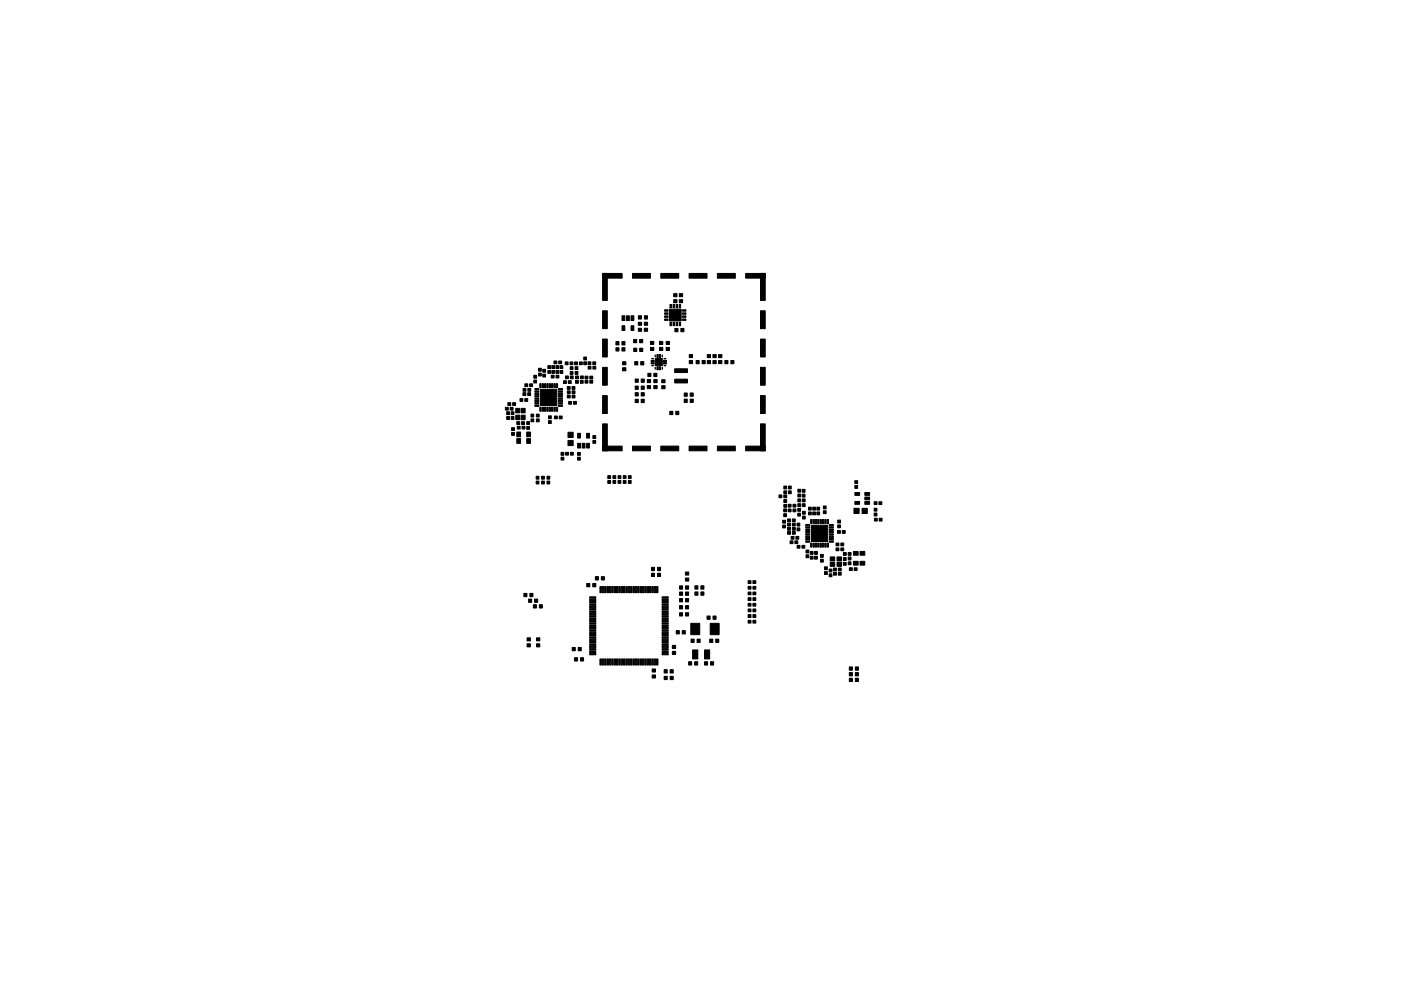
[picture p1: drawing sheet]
<svg xmlns="http://www.w3.org/2000/svg" width="297mm" height="210mm" viewBox="0 0 297 210" stroke-linecap="round" stroke-linejoin="round" font-family="sans-serif">
<g fill="#000" stroke="#000" stroke-width=".21">
<path d="M127.8 58h4.1v1h-4.1zM134.1 58h3.8v1h-3.8zM140.1 58h3.8v1h-3.8zM146.1 58h3.8v1h-3.8zM152.1 58h3.8v1h-3.8zM158.1 58h4.1v1h-4.1zM113.2 79.6h.6v.6h-.6zM114.2 78.1h.6v.6h-.6zM114.2 79.2h.6v.6h-.6zM115.1 78.4h.6v.6h-.6zM115.1 79.4h.6v.6h-.6zM116.2 77.6h.5v.6h-.5z"/>
<path d="M116.2 78.6h.5v.6h-.5zM117 77.6h.6v.6h-.6zM117 78.6h.6v.6h-.6zM117.4 76.6h.7v.6h-.7zM117.9 77.6h.6v.6h-.6zM117.9 78.6h.6v.6h-.6zM118.5 76.6h.6v.6h-.6zM118.7 77.6h.6v.6h-.6zM118.7 78.6h.6v.6h-.6zM119.8 76.8h.6v.6h-.6zM119.9 79.8h.6v.6h-.6zM120.9 76.8h.6v.6h-.6z"/>
<path d="M120.9 77.8h.6v.6h-.6zM120.9 78.8h.6v.6h-.6zM120.9 79.8h.6v.6h-.6zM121.9 77.8h.6v.6h-.6zM121.9 78.8h.6v.6h-.6zM121.8 76.8h.6v.6h-.6zM122.8 76.8h.6v.6h-.6zM123.8 76.8h.6v.6h-.6zM123.8 75.7h.6v.7h-.6zM124.7 76.8h.6v.6h-.6zM124.7 77.7h.6v.6h-.6zM125.7 76.8h.6v.6h-.6z"/>
<path d="M125.7 77.7h.6v.6h-.6zM127.8 71.9h1v3.8h-1zM127.8 65.9h1v3.8h-1zM127.8 58h1v5.7h-1zM130.6 73.8h.6v.7h-.6zM130.6 72.5h.6v.7h-.6zM132 76.7h.7v.7h-.7zM132 78h.7v.7h-.7zM131.9 67h.6v1h-.6zM131.9 69.1h.6v1h-.6zM131.9 73.8h.6v.7h-.6zM131.9 72.5h.6v.7h-.6z"/>
<path d="M132.8 67h.6v1h-.6zM134.3 72h.7v.7h-.7zM134.4 73.9h.6v.7h-.6zM133.8 67h.6v1h-.6zM133.8 69.1h.6v1h-.6zM134.6 76.7h.6v.7h-.6zM135.4 67h.6v.7h-.6zM135.6 72h.7v.7h-.7zM135.6 73.9h.7v.7h-.7zM135.3 69.6h.7v.7h-.7zM135.3 68.4h.7v.6h-.7zM135.8 76.7h.7v.7h-.7z"/>
<path d="M136.6 68.4h.7v.6h-.7zM136.6 69.6h.7v.7h-.7zM136.6 67h.7v.7h-.7zM137.4 79.2h.6v.7h-.6zM138.1 76.4h.6v.3h-.6zM138.1 76.9h.6v.3h-.6zM137.9 73.7h.7v.7h-.7zM137.9 72.4h.7v.7h-.7zM138.9 76.1h1.5v1.5h-1.5zM138.6 79.2h.7v.7h-.7zM139.3 77.8h.3v.6h-.3zM139.3 75.2h.3v.6h-.3z"/>
<path d="M139.8 77.8h.3v.6h-.3zM139.8 75.2h.3v.6h-.3zM139.8 73.7h.7v.7h-.7zM139.8 72.4h.7v.7h-.7zM140.7 76.9h.6v.3h-.6zM140.7 76.4h.6v.3h-.6zM140.9 65.7h.7v.3h-.7zM140.9 66.4h.7v.3h-.7zM140.9 67h.7v.3h-.7zM140.9 67.7h.7v.3h-.7zM141.9 65.6h2.5v2.5h-2.5zM141.2 73.7h.7v.7h-.7z"/>
<path d="M141.2 72.4h.7v.7h-.7zM142.1 64.6h.2v.7h-.2zM142.1 68.4h.2v.7h-.2zM142.7 64.6h.3v.7h-.3zM142.7 68.4h.3v.7h-.3zM142.8 62.3h.7v.7h-.7zM142.8 63.6h.7v.6h-.7zM143 78.2h2.8v.8h-2.8zM143.3 64.6h.3v.7h-.3zM143.3 68.4h.3v.7h-.3zM143.1 69.7h.6v.7h-.6zM144 64.6h.3v.7h-.3z"/>
<path d="M144 68.4h.3v.7h-.3zM144 62.3h.7v.7h-.7zM144 63.6h.7v.6h-.7zM144.7 67.7h.7v.3h-.7zM144.7 67h.7v.3h-.7zM144.7 66.4h.7v.3h-.7zM144.7 65.7h.7v.3h-.7zM144.4 69.7h.6v.7h-.6zM146.1 75.2h.7v.7h-.7zM146.1 76.5h.7v.7h-.7zM147.6 76.5h.6v.7h-.6zM148.9 76.5h.6v.7h-.6z"/>
<path d="M149.9 76.5h.7v.7h-.7zM149.9 75.2h.7v.7h-.7zM151.2 75.2h.7v.7h-.7zM151.2 76.5h.7v.7h-.7zM152.3 76.5h.7v.7h-.7zM152.3 75.2h.7v.7h-.7zM153.7 76.5h.6v.7h-.6zM155 76.5h.6v.7h-.6zM161.2 71.9h1v3.8h-1zM161.2 65.9h1v3.8h-1zM161.2 58h1v5.7h-1zM107.1 86.4h.7v.6h-.7z"/>
<path d="M107.7 85.4h.6v.6h-.6zM107.4 88.4h.6v.6h-.6zM107.4 87.4h.6v.6h-.6zM108.2 86.4h.6v.6h-.6zM108.5 90.7h.6v.6h-.6zM108.5 91.8h.6v.6h-.6zM108.7 85.4h.6v.6h-.6zM108.4 88.4h.6v.6h-.6zM108.4 87.4h.6v.6h-.6zM109.6 89.5h.6v.6h-.6zM109.6 91.7h.8v1h-.8zM109.6 93.1h.8v1h-.8z"/>
<path d="M109.7 90.4h.6v.6h-.6zM109.3 86.6h.9v1h-.9zM109.3 88.1h.9v.9h-.9zM110.2 84.6h.7v.6h-.7zM110.6 89.5h.6v.6h-.6zM110.7 90.4h.6v.6h-.6zM110.9 83.3h.6v.6h-.6zM110.9 82.4h.6v.6h-.6zM111.3 84.6h.6v.6h-.6zM111.3 81.4h.6v.6h-.6zM110.5 88.1h.8v.9h-.8zM110.5 86.6h.8v1h-.8z"/>
<path d="M111.7 93.1h.8v1h-.8zM111.7 91.7h.8v1h-.8zM111.7 89.5h.6v.6h-.6zM111.7 90.5h.6v.6h-.6zM111.9 83.3h.6v.6h-.6zM111.9 82.4h.6v.6h-.6zM112.3 81.4h.6v.6h-.6zM112.6 88.9h.6v.6h-.6zM112.6 87.9h.6v.6h-.6zM113.2 80.6h.6v.7h-.6zM113.7 87.9h.6v.6h-.6zM113.7 88.9h.6v.6h-.6z"/>
<path d="M113.4 82.4h.9v.3h-.9zM113.4 82.9h.9v.3h-.9zM113.4 83.4h.9v.3h-.9zM113.4 83.9h.9v.3h-.9zM113.4 84.4h.9v.3h-.9zM113.4 84.9h.9v.3h-.9zM113.4 85.4h.9v.3h-.9zM113.4 85.9h.9v.3h-.9zM114.4 86.4h.3v.9h-.3zM114.4 81.4h.3v.9h-.3zM114.9 86.4h.3v.9h-.3zM114.9 81.4h.3v.9h-.3z"/>
<path d="M115.4 86.4h.3v.9h-.3zM115.4 81.4h.3v.9h-.3zM115.9 86.4h.3v.9h-.3zM115.9 81.4h.3v.9h-.3zM116.3 88.2h.6v.6h-.6zM116.3 89.2h.6v.7h-.6zM116.4 86.4h.3v.9h-.3zM116.4 81.4h.3v.9h-.3zM116.9 79.6h.6v.6h-.6zM116.9 86.4h.3v.9h-.3zM116.9 81.4h.3v.9h-.3zM117.5 88.3h.7v.6h-.7z"/>
<path d="M117.4 86.4h.3v.9h-.3zM117.4 81.4h.3v.9h-.3zM117.9 79.6h.6v.6h-.6zM114.6 82.6h3.5v3.5h-3.5zM117.9 86.4h.3v.9h-.3zM117.9 81.4h.3v.9h-.3zM118.6 88.3h.6v.6h-.6zM119 96h.5v.6h-.5zM119 97h.5v.6h-.5zM118.4 85.9h.9v.3h-.9zM118.4 85.4h.9v.3h-.9zM118.4 84.9h.9v.3h-.9z"/>
<path d="M118.4 84.4h.9v.3h-.9zM118.4 83.9h.9v.3h-.9zM118.4 83.4h.9v.3h-.9zM118.4 82.9h.9v.3h-.9zM118.4 82.4h.9v.3h-.9zM119.5 80.8h.6v.6h-.6zM119.9 96h.6v.6h-.6zM120.3 82h.6v.6h-.6zM120.3 83.8h.6v.6h-.6zM120.3 82.9h.6v.6h-.6zM120.4 91.7h1.1v1.1h-1.1zM120.4 93.4h1.1v1.1h-1.1z"/>
<path d="M120.5 80.8h.6v.6h-.6zM120.6 85.2h.6v.6h-.6zM120.9 96h.6v.6h-.6zM121.3 82h.6v.6h-.6zM121.3 83.8h.6v.6h-.6zM121.3 82.9h.6v.6h-.6zM121.6 85.2h.6v.6h-.6zM122 80.7h.6v.6h-.6zM122 79.8h.6v.6h-.6zM122.5 96h.5v.6h-.5zM122.5 97h.5v.6h-.5zM122.5 94.1h.6v1h-.6z"/>
<path d="M122.5 91.9h.6v1h-.6zM123 80.7h.6v.6h-.6zM123.1 79.8h.6v.6h-.6zM123.4 94.1h.6v1h-.6zM124 79.8h.6v.6h-.6zM124 80.7h.6v.6h-.6zM124.4 94.1h.6v1h-.6zM124.4 91.9h.6v1h-.6zM125.1 79.8h.6v.6h-.6zM125.1 80.7h.6v.6h-.6zM125.7 92.4h.6v.6h-.6zM125.7 93.4h.6v.7h-.6z"/>
<path d="M127.8 89.9h1v5.7h-1zM127.8 83.9h1v3.8h-1zM127.8 77.9h1v3.8h-1zM127.8 94.6h4.1v1h-4.1zM134.1 94.6h3.8v1h-3.8zM134.7 81.9h.6v.7h-.6zM134.7 83.3h.6v.7h-.6zM134.7 84.7h.6v.7h-.6zM134.7 80.4h.6v.7h-.6zM135.9 81.9h.7v.7h-.7zM135.9 83.3h.7v.7h-.7zM135.9 84.7h.7v.7h-.7z"/>
<path d="M135.9 80.4h.7v.7h-.7zM137.2 80.5h.7v.7h-.7zM137.2 81.8h.7v.7h-.7zM138.6 80.5h.7v.7h-.7zM138.6 81.8h.7v.7h-.7zM140.1 94.6h3.8v1h-3.8zM140.3 80.6h.7v.6h-.7zM140.3 81.8h.7v.7h-.7zM142 87.3h.7v.7h-.7zM143 80.4h2.8v.8h-2.8zM143.3 87.3h.6v.7h-.6zM145.1 84.7h.6v.7h-.6z"/>
<path d="M145.1 83.4h.6v.7h-.6zM146.1 94.6h3.8v1h-3.8zM146.3 84.7h.7v.7h-.7zM146.3 83.4h.7v.7h-.7zM152.1 94.6h3.8v1h-3.8zM158.1 94.6h4.1v1h-4.1zM161.2 83.9h1v3.8h-1zM161.2 77.9h1v3.8h-1zM161.2 89.9h1v5.7h-1zM113.7 102.1h.6v.6h-.6zM113.7 101h.6v.7h-.6zM114.8 102.1h.6v.6h-.6z"/>
<path d="M114.8 101h.6v.7h-.6zM116 102.1h.6v.6h-.6zM116 101h.6v.7h-.6zM128.9 101.9h.6v.7h-.6zM128.9 100.9h.6v.6h-.6zM130 101.9h.5v.7h-.5zM130 100.9h.5v.6h-.5zM131 101.9h.6v.7h-.6zM131 100.9h.6v.6h-.6zM132.1 101.9h.6v.7h-.6zM132.1 100.9h.6v.6h-.6zM133.2 101.9h.6v.7h-.6z"/>
<path d="M133.2 100.9h.6v.6h-.6zM165.2 105h.6v.6h-.6zM166.2 106h.6v.6h-.6zM166.2 107h.6v.6h-.6zM166.2 103.1h.6v.6h-.6zM166.2 104.1h.6v.7h-.6zM165.9 111.4h.6v.6h-.6zM165.9 110.4h.6v.6h-.6zM166.2 109h.6v.6h-.6zM166.2 108h.6v.6h-.6zM166.2 105h.6v.6h-.6zM167 112.8h.6v.5h-.6z"/>
<path d="M167 111h.6v.6h-.6zM167 110.1h.6v.6h-.6zM167 111.9h.6v.6h-.6zM167.1 107h.6v.6h-.6zM167.1 108h.6v.6h-.6zM167.2 103.1h.6v.6h-.6zM167.2 104.1h.6v.7h-.6zM167.5 114.7h.6v.6h-.6zM167.7 113.8h.6v.6h-.6zM168 112.8h.6v.5h-.6zM168 111h.6v.6h-.6zM168 110.1h.6v.6h-.6z"/>
<path d="M168 111.9h.6v.6h-.6zM168.1 107h.6v.6h-.6zM168.1 108h.6v.6h-.6zM168.5 114.7h.6v.6h-.6zM168.8 113.8h.6v.6h-.6zM169 115.7h.6v.6h-.6zM169.1 107.9h.6v.6h-.6zM169.1 108.9h.6v.6h-.6zM169 112h.6v.6h-.6zM169 111h.6v.6h-.6zM169.2 104.8h.6v.6h-.6zM169.2 103.8h.6v.6h-.6z"/>
<path d="M169.2 106.9h.6v.6h-.6zM169.2 105.9h.6v.6h-.6zM170 115.7h.6v.6h-.6zM170.1 104.8h.6v.7h-.6zM170.1 103.8h.6v.6h-.6zM170.1 106.9h.6v.6h-.6zM170.1 105.9h.6v.6h-.6zM170.1 109.5h.6v.6h-.6zM170.1 108.5h.6v.6h-.6zM170.8 111.3h.9v.2h-.9zM170.8 111.8h.9v.2h-.9zM170.8 112.3h.9v.2h-.9z"/>
<path d="M170.8 112.8h.9v.2h-.9zM170.8 113.3h.9v.2h-.9zM170.8 113.8h.9v.2h-.9zM170.8 114.3h.9v.2h-.9zM170.8 114.8h.9v.2h-.9zM170.9 117.7h.6v.6h-.6zM170.9 116.7h.6v.6h-.6zM171.4 108.6h.6v.6h-.6zM171.4 107.6h.6v.6h-.6zM171.9 110.2h.2v.9h-.2zM171.9 115.2h.2v.9h-.2zM171.8 118h.6v.6h-.6z"/>
<path d="M171.8 117h.6v.6h-.6zM172.4 110.2h.2v.9h-.2zM172.4 115.2h.2v.9h-.2zM172.3 108.6h.6v.6h-.6zM172.3 107.6h.6v.6h-.6zM172.9 110.2h.2v.9h-.2zM172.9 115.2h.2v.9h-.2zM172.7 118h.6v.6h-.6zM172.7 117h.6v.6h-.6zM173.4 110.2h.2v.9h-.2zM173.4 115.2h.2v.9h-.2zM173.2 108.6h.6v.6h-.6z"/>
<path d="M173.2 107.6h.6v.6h-.6zM173.9 110.2h.2v.9h-.2zM173.9 115.2h.2v.9h-.2zM174 118.6h.6v.7h-.6zM174 117.6h.6v.6h-.6zM174.4 110.2h.2v.9h-.2zM174.4 115.2h.2v.9h-.2zM174.9 110.2h.2v.9h-.2zM174.9 115.2h.2v.9h-.2zM174.6 108.4h.6v.6h-.6zM174.6 107.3h.6v.7h-.6zM172 111.4h3.5v3.5h-3.5z"/>
<path d="M175.4 110.2h.2v.9h-.2zM175.4 115.2h.2v.9h-.2zM175.8 114.8h.9v.2h-.9zM175.8 114.3h.9v.2h-.9zM175.8 113.8h.9v.2h-.9zM175.8 113.3h.9v.2h-.9zM175.8 112.8h.9v.2h-.9zM175.8 112.3h.9v.2h-.9zM175.8 111.8h.9v.2h-.9zM175.8 111.3h.9v.2h-.9zM176 119.3h1v.9h-1zM176 118.2h1v.8h-1z"/>
<path d="M177.3 115.2h.6v.6h-.6zM177.6 112.6h.6v.6h-.6zM177.3 116.3h.6v.5h-.6zM177.6 111.4h.6v.6h-.6zM177.6 110.3h.6v.7h-.6zM178.3 115.2h.6v.6h-.6zM177.5 118.2h.9v.8h-.9zM177.5 119.3h.9v.9h-.9zM178.6 112.6h.6v.6h-.6zM178.8 117.2h.6v.6h-.6zM178.3 116.3h.6v.5h-.6zM178.8 119.3h.6v.6h-.6z"/>
<path d="M178.8 118.3h.6v.6h-.6zM179.8 117.2h.6v.6h-.6zM179.8 119.2h.6v.6h-.6zM179.8 118.2h.6v.6h-.6zM181.2 103h.6v.6h-.6zM181.2 102h.6v.6h-.6zM181 119.1h1v.8h-1zM181 117h1v.8h-1zM181 107.8h1.2v1.1h-1.2zM181.2 104.5h1.1v.6h-1.1zM181.2 106.4h1.1v.6h-1.1zM182.3 119.1h1v.8h-1z"/>
<path d="M182.3 117h1v.8h-1zM182.8 107.8h1.1v1.1h-1.1zM183.4 106.4h1v.6h-1zM183.4 104.5h1v.6h-1zM183.4 105.5h1v.6h-1zM185.3 106.5h.6v.5h-.6zM185.4 110h.6v.5h-.6zM185.3 108.8h.6v.7h-.6zM185.3 107.8h.6v.6h-.6zM186.4 106.5h.6v.5h-.6zM186.4 110h.6v.5h-.6zM111.1 125.9h.6v.7h-.6z"/>
<path d="M111.8 135.3h.7v.7h-.7zM111.8 136.6h.7v.6h-.7zM112.1 127.1h.6v.7h-.6zM112.3 125.9h.7v.7h-.7zM113.3 127.1h.7v.7h-.7zM113.1 128.3h.6v.7h-.6zM113.8 136.6h.7v.6h-.7zM113.8 135.3h.7v.7h-.7zM114.3 128.3h.7v.7h-.7zM121.3 137.4h.7v.7h-.7zM121.8 139.5h.7v.7h-.7zM122.6 137.4h.6v.7h-.6z"/>
<path d="M123.1 139.5h.6v.7h-.6zM124.4 123.8h.7v.7h-.7zM125 126.6h1.3v.3h-1.3zM125 127.1h1.3v.3h-1.3zM125 127.6h1.3v.3h-1.3zM125 128.1h1.3v.3h-1.3zM125 128.6h1.3v.3h-1.3zM125 129.1h1.3v.3h-1.3zM125 129.6h1.3v.3h-1.3zM125 130.1h1.3v.3h-1.3zM125 130.6h1.3v.3h-1.3zM125 131.1h1.3v.3h-1.3z"/>
<path d="M125 131.6h1.3v.3h-1.3zM125 132.1h1.3v.3h-1.3zM125 132.6h1.3v.3h-1.3zM125 133.1h1.3v.3h-1.3zM125 133.6h1.3v.3h-1.3zM125 134.1h1.3v.3h-1.3zM125 134.6h1.3v.3h-1.3zM125 135.1h1.3v.3h-1.3zM125 135.6h1.3v.3h-1.3zM125 136.1h1.3v.3h-1.3zM125 136.6h1.3v.3h-1.3zM125 137.1h1.3v.3h-1.3z"/>
<path d="M125 137.6h1.3v.3h-1.3zM125 138.1h1.3v.3h-1.3zM125 138.6h1.3v.3h-1.3zM125.7 123.8h.6v.7h-.6zM126.2 122.3h.7v.7h-.7zM127.2 124.4h.3v1.3h-.3zM127.7 124.4h.3v1.3h-.3zM127.5 122.3h.6v.7h-.6zM128.2 124.4h.3v1.3h-.3zM128.7 124.4h.3v1.3h-.3zM129.2 124.4h.3v1.3h-.3zM129.7 124.4h.3v1.3h-.3z"/>
<path d="M130.2 124.4h.3v1.3h-.3zM130.7 124.4h.3v1.3h-.3zM131.2 124.4h.3v1.3h-.3zM131.7 124.4h.3v1.3h-.3zM132.2 124.4h.3v1.3h-.3zM132.7 124.4h.3v1.3h-.3zM133.2 124.4h.3v1.3h-.3zM133.7 124.4h.3v1.3h-.3zM134.2 124.4h.3v1.3h-.3zM134.7 124.4h.3v1.3h-.3zM135.2 124.4h.3v1.3h-.3zM135.7 124.4h.3v1.3h-.3z"/>
<path d="M136.2 124.4h.3v1.3h-.3zM136.7 124.4h.3v1.3h-.3zM137.2 124.4h.3v1.3h-.3zM137.7 124.4h.3v1.3h-.3zM138.1 121.6h.7v.7h-.7zM138.1 120.4h.7v.7h-.7zM138.2 124.4h.3v1.3h-.3zM138.7 124.4h.3v1.3h-.3zM139.4 121.6h.6v.7h-.6zM139.4 120.4h.6v.7h-.6zM139.2 124.4h.3v1.3h-.3zM140.4 137.1h1.3v.3h-1.3z"/>
<path d="M140.4 136.6h1.3v.3h-1.3zM140.4 136.1h1.3v.3h-1.3zM140.4 135.6h1.3v.3h-1.3zM140.4 135.1h1.3v.3h-1.3zM140.4 138.6h1.3v.3h-1.3zM140.4 138.1h1.3v.3h-1.3zM140.4 137.6h1.3v.3h-1.3zM140.4 130.6h1.3v.3h-1.3zM140.4 130.1h1.3v.3h-1.3zM140.4 129.6h1.3v.3h-1.3zM140.4 129.1h1.3v.3h-1.3zM140.4 128.6h1.3v.3h-1.3z"/>
<path d="M140.4 128.1h1.3v.3h-1.3zM140.4 127.6h1.3v.3h-1.3zM140.4 127.1h1.3v.3h-1.3zM140.4 134.6h1.3v.3h-1.3zM140.4 134.1h1.3v.3h-1.3zM140.4 133.6h1.3v.3h-1.3zM140.4 126.6h1.3v.3h-1.3zM140.4 133.1h1.3v.3h-1.3zM140.4 132.6h1.3v.3h-1.3zM140.4 132.1h1.3v.3h-1.3zM140.4 131.6h1.3v.3h-1.3zM140.4 131.1h1.3v.3h-1.3z"/>
<path d="M142.5 136.9h.7v.7h-.7zM142.5 138.2h.7v.6h-.7zM143.4 133.8h.6v.7h-.6zM144.1 124.3h.6v.7h-.6zM144.1 130h.6v.7h-.6zM144.1 128.5h.6v.7h-.6zM144.1 125.6h.6v.7h-.6zM144.1 127h.6v.7h-.6zM144.6 133.8h.7v.7h-.7zM145.3 124.3h.7v.7h-.7zM145.3 130h.7v.7h-.7zM145.3 128.5h.7v.7h-.7z"/>
<path d="M145.3 125.6h.7v.7h-.7zM145.3 127h.7v.7h-.7zM145.3 122.6h.7v.7h-.7zM145.3 121.4h.7v.6h-.7zM146.5 132.3h1.9v2.4h-1.9zM146.9 137.9h1v1.9h-1zM146.5 135.6h.7v.7h-.7zM147.3 124.3h.7v.7h-.7zM147.3 125.6h.7v.7h-.7zM147.8 135.6h.6v.7h-.6zM148.6 124.3h.6v.7h-.6zM148.6 125.6h.6v.7h-.6z"/>
<path d="M149.4 137.9h1.1v1.9h-1.1zM149.9 130.7h.7v.7h-.7zM150.5 135.6h.6v.7h-.6zM150.6 132.3h1.9v2.4h-1.9zM151.2 130.7h.6v.7h-.6zM151.7 135.6h.7v.7h-.7zM158.6 124.4h.6v.6h-.6zM158.6 125.6h.6v.6h-.6zM158.6 126.8h.6v.6h-.6zM158.6 128h.6v.6h-.6zM158.6 129.2h.6v.6h-.6zM158.6 130.4h.6v.6h-.6z"/>
<path d="M158.6 131.6h.6v.6h-.6zM158.6 123.2h.6v.6h-.6zM159.6 124.4h.6v.6h-.6zM159.6 125.6h.6v.6h-.6zM159.6 126.8h.6v.6h-.6zM159.6 128h.6v.6h-.6zM159.6 129.2h.6v.6h-.6zM159.6 130.4h.6v.6h-.6zM159.6 131.6h.6v.6h-.6zM159.6 123.2h.6v.6h-.6zM174.8 121.3h.6v.6h-.6zM174.8 120.3h.6v.6h-.6z"/>
<path d="M175.8 121.8h.6v.6h-.6zM175.8 120.7h.6v.6h-.6zM176.7 120.5h.6v.6h-.6zM176.7 121.4h.6v.6h-.6zM177.7 120.5h.7v.6h-.7zM177.7 121.4h.7v.6h-.7zM180.1 120.5h.6v.5h-.6zM181.1 120.5h.6v.5h-.6zM127.2 139.8h.3v1.3h-.3zM127.7 139.8h.3v1.3h-.3zM128.2 139.8h.3v1.3h-.3zM128.7 139.8h.3v1.3h-.3z"/>
<path d="M129.2 139.8h.3v1.3h-.3zM129.7 139.8h.3v1.3h-.3zM130.2 139.8h.3v1.3h-.3zM130.7 139.8h.3v1.3h-.3zM131.2 139.8h.3v1.3h-.3zM131.7 139.8h.3v1.3h-.3zM132.2 139.8h.3v1.3h-.3zM132.7 139.8h.3v1.3h-.3zM133.2 139.8h.3v1.3h-.3zM133.7 139.8h.3v1.3h-.3zM134.2 139.8h.3v1.3h-.3zM134.7 139.8h.3v1.3h-.3z"/>
<path d="M135.2 139.8h.3v1.3h-.3zM135.7 139.8h.3v1.3h-.3zM136.2 139.8h.3v1.3h-.3zM136.7 139.8h.3v1.3h-.3zM137.2 139.8h.3v1.3h-.3zM137.7 139.8h.3v1.3h-.3zM138.3 141.9h.7v.7h-.7zM138.3 143.2h.7v.7h-.7zM138.2 139.8h.3v1.3h-.3zM138.7 139.8h.3v1.3h-.3zM139.2 139.8h.3v1.3h-.3zM140.8 142.1h.7v.7h-.7z"/>
<path d="M140.8 143.5h.7v.7h-.7zM142.1 142.1h.6v.7h-.6zM142.1 143.5h.6v.7h-.6zM146 140.4h.7v.7h-.7zM147.3 140.4h.6v.7h-.6zM149.4 140.4h.6v.7h-.6zM150.6 140.4h.7v.7h-.7zM180.1 142.7h.6v.7h-.6zM180.1 141.5h.6v.7h-.6zM180.1 143.9h.6v.7h-.6zM181.3 142.7h.7v.7h-.7zM181.3 141.5h.7v.7h-.7z"/>
<path d="M181.3 143.9h.7v.7h-.7z"/>
</g>
<path d="M138.2 76.1h.4M138.2 77.6h.4M138.9 75.3v.4M138.9 77.9v.4M140.4 75.3v.4M140.4 77.9v.4M140.8 76.1h.4M140.8 77.6h.4" fill="none" stroke="#000" stroke-width=".28"/>
</svg>
